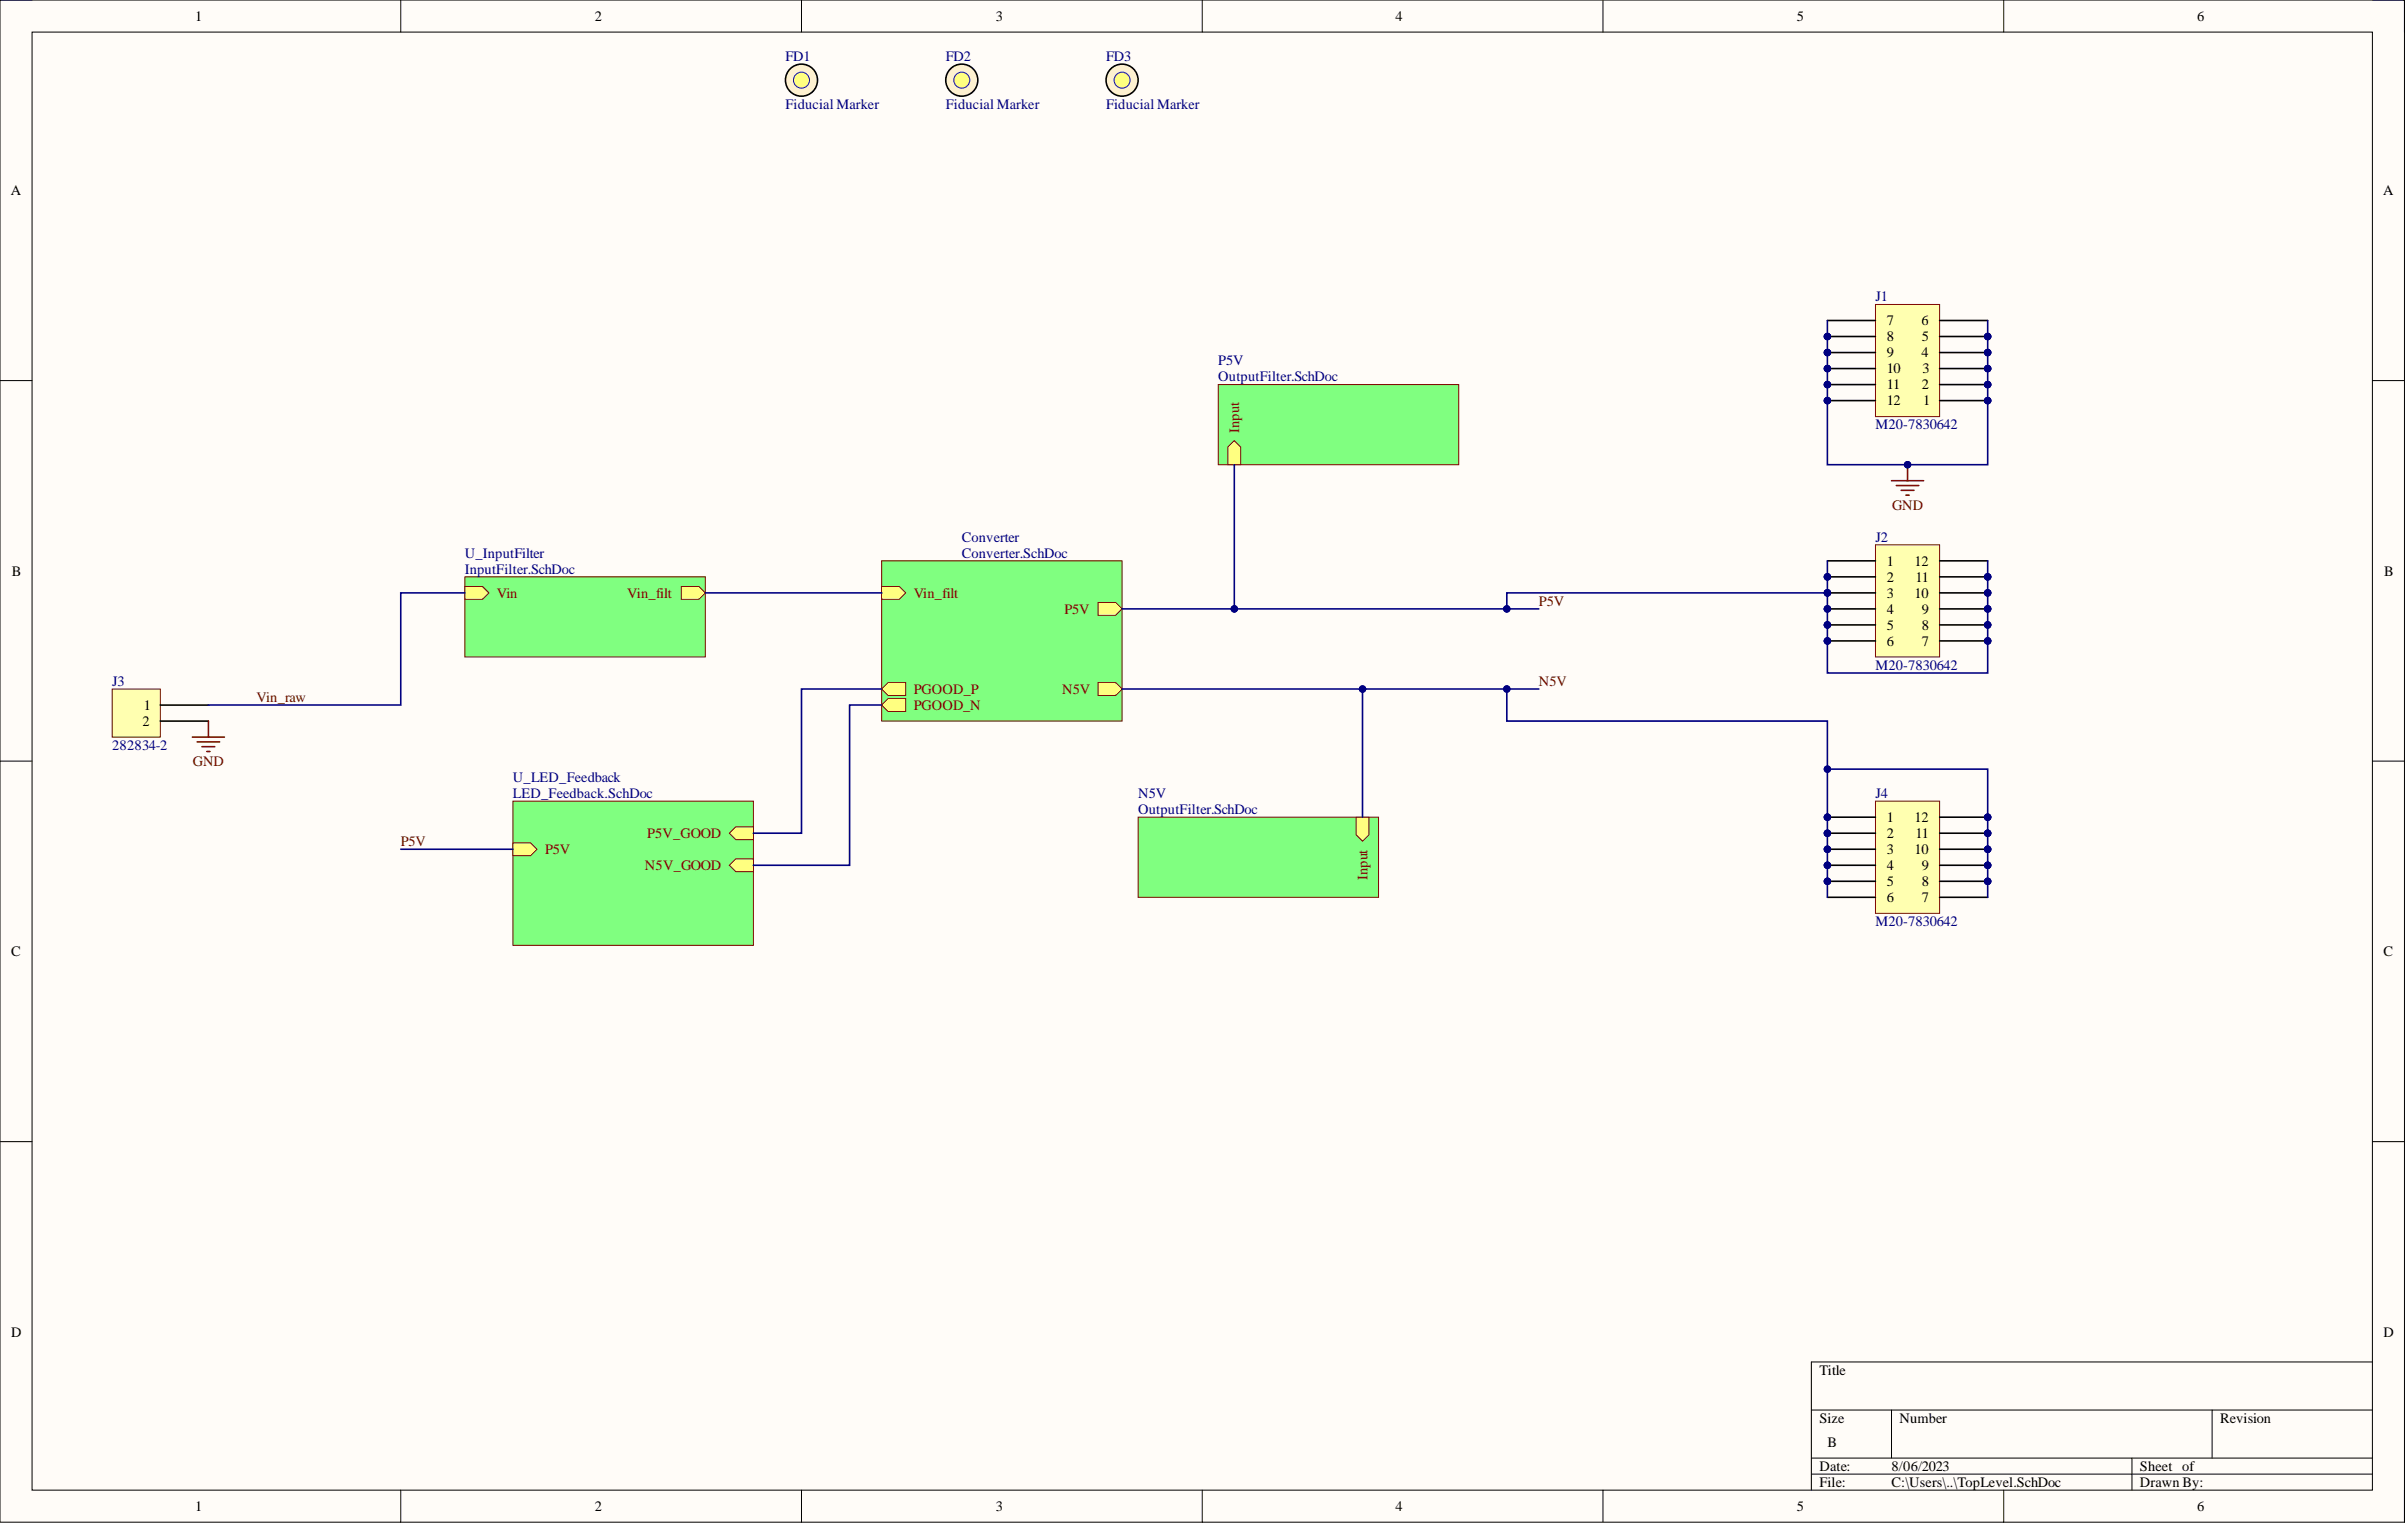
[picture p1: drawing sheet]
<svg xmlns="http://www.w3.org/2000/svg" width="381mm" height="241mm" viewBox="0 0 381 241" stroke-linecap="round" stroke-linejoin="round" font-family="sans-serif">
<defs><g id="words">
<g font-size="2.3">
<text x="30.9" y="3.3">1</text>
<text x="94.1" y="3.3">2</text>
<text x="157.6" y="3.3">3</text>
<text x="220.8" y="3.3">4</text>
<text x="284.3" y="3.3">5</text>
<text x="347.6" y="3.3">6</text>
<text x="1.7" y="30.9">A</text>
<text x="377.1" y="30.9">A</text>
<text x="298.5" y="51.5">7</text>
<text x="304" y="51.5">6</text>
<text x="298.5" y="54">8</text>
<text x="298.5" y="56.5">9</text>
<text x="298.5" y="59.1">10</text>
<text x="304" y="56.5">4</text>
<text x="304.1" y="54">5</text>
<text x="304.2" y="59.1">3</text>
<text x="298.5" y="61.6">11</text>
<text x="298.5" y="64.1">12</text>
<text x="304.1" y="61.6">2</text>
<text x="304.3" y="64.1">1</text>
<text x="298.5" y="89.5">1</text>
<text x="302.9" y="89.5">12</text>
<text x="1.9" y="91.1">B</text>
<text x="298.5" y="92">2</text>
<text x="298.5" y="94.6">3</text>
<text x="302.9" y="94.6">10</text>
<text x="303.1" y="92">11</text>
<text x="377.2" y="91.1">B</text>
<text x="298.5" y="97.1">4</text>
<text x="298.5" y="99.6">5</text>
<text x="304.1" y="99.6">8</text>
<text x="304.1" y="97.1">9</text>
<text x="298.5" y="102.2">6</text>
<text x="304.1" y="102.2">7</text>
<text x="22.7" y="112.3">1</text>
<text x="22.6" y="114.9">2</text>
<text x="298.5" y="130.1">1</text>
<text x="302.9" y="130.1">12</text>
<text x="298.5" y="137.7">4</text>
<text x="298.5" y="132.6">2</text>
<text x="298.5" y="135.1">3</text>
<text x="302.9" y="135.1">10</text>
<text x="303.1" y="132.6">11</text>
<text x="304.1" y="137.7">9</text>
<text x="298.5" y="140.2">5</text>
<text x="298.5" y="142.7">6</text>
<text x="304.1" y="142.7">7</text>
<text x="304.1" y="140.2">8</text>
<text x="1.8" y="151.3">C</text>
<text x="377.1" y="151.3">C</text>
<text x="1.8" y="211.5">D</text>
<text x="377.1" y="211.5">D</text>
<text x="287.9" y="217.5">Title</text>
<text x="287.9" y="225.1">Size</text>
<text x="300.5" y="225.1">Number</text>
<text x="351.3" y="225.1">Revision</text>
<text x="287.9" y="232.7">Date:</text>
<text x="289.1" y="228.9">B</text>
<text x="299.3" y="232.7">8/06/2023</text>
<text x="338.6" y="232.7">Sheet of</text>
<text x="30.9" y="239.1">1</text>
<text x="94.1" y="239.1">2</text>
<text x="157.6" y="239.1">3</text>
<text x="220.8" y="239.1">4</text>
<text x="284.3" y="239.1">5</text>
<text x="287.9" y="235.3">File:</text>
<text x="299.3" y="235.3">C:\Users\..\TopLevel.SchDoc</text>
<text x="338.6" y="235.3">Drawn By:</text>
<text x="347.6" y="239.1">6</text>
</g>
<g font-size="2.3" fill="#000080">
<text x="124.3" y="9.6">FD1</text>
<text x="149.6" y="9.6">FD2</text>
<text x="175" y="9.6">FD3</text>
<text x="124.3" y="17.2">Fiducial Marker</text>
<text x="149.6" y="17.2">Fiducial Marker</text>
<text x="175" y="17.2">Fiducial Marker</text>
<text x="296.7" y="47.7">J1</text>
<text x="192.8" y="57.8">P5V</text>
<text x="192.8" y="60.3">OutputFilter.SchDoc</text>
<text x="296.7" y="68">M20-7830642</text>
<text x="73.6" y="88.2">U_InputFilter</text>
<text x="152.2" y="85.7">Converter</text>
<text x="152.2" y="88.2">Converter.SchDoc</text>
<text x="296.7" y="85.7">J2</text>
<text x="73.6" y="90.8">InputFilter.SchDoc</text>
<text x="296.7" y="106">M20-7830642</text>
<text x="17.8" y="108.5">J3</text>
<text x="17.8" y="118.7">282834-2</text>
<text x="81.2" y="123.7">U_LED_Feedback</text>
<text x="81.2" y="126.3">LED_Feedback.SchDoc</text>
<text x="180.1" y="126.3">N5V</text>
<text x="180.1" y="128.8">OutputFilter.SchDoc</text>
<text x="296.7" y="126.3">J4</text>
<text x="296.7" y="146.5">M20-7830642</text>
</g>
<g font-size="2.3" fill="#800000">
<text x="196.1" y="68.5" transform="rotate(-90 196.1 68.5)">Input</text>
<text x="299.4" y="80.6">GND</text>
<text x="78.6" y="94.6">Vin</text>
<text x="99.3" y="94.6">Vin_filt</text>
<text x="144.6" y="94.6">Vin_filt</text>
<text x="243.5" y="95.8">P5V</text>
<text x="168.4" y="97.1">P5V</text>
<text x="40.6" y="111.1">Vin_raw</text>
<text x="144.6" y="109.8">PGOOD_P</text>
<text x="144.6" y="112.3">PGOOD_N</text>
<text x="168.1" y="109.8">N5V</text>
<text x="243.5" y="108.5">N5V</text>
<text x="30.5" y="121.2">GND</text>
<text x="63.4" y="133.9">P5V</text>
<text x="86.2" y="135.1">P5V</text>
<text x="102" y="137.7">N5V_GOOD</text>
<text x="102.4" y="132.6">P5V_GOOD</text>
<text x="216.3" y="139.2" transform="rotate(-90 216.3 139.2)">Input</text>
</g>
</g></defs>
<path d="M0 0h380.4v240.9h-380.4z" fill-rule="evenodd" fill="#fffcf8"/>
<path d="M0 0h380.4v240.9h-380.4z" fill="none" stroke="#000" stroke-width=".16"/>
<path d="M5.1 5.1h370.3v230.7h-370.3z" fill-rule="evenodd" fill="#fffcf8"/>
<g fill="none" stroke="#000" stroke-width=".16">
<path d="M0 0h5.1M5.1 5.1h370.3v230.7h-370.3zM63.4 0v5.1M126.8 0v5.1M190.2 0v5.1M253.6 0v5.1M317 0v5.1M375.4 0h5v5.1M0 60.2h5.1M375.4 60.2h5M0 120.4h5.1M375.4 120.4h5"/>
<path d="M0 180.6h5.1M375.4 180.6h5M375.4 215.5h-88.8v20.3M63.4 235.8v5.1M126.8 235.8v5.1M190.2 235.8v5.1M253.6 235.8v5.1M286.6 223.1h88.8M286.6 230.7h88.8M286.6 233.2h88.8M299.3 223.1v7.6M317 235.8v5.1"/>
<path d="M337.3 230.7v5.1M350 223.1v7.6M380.4 235.8v5.1"/>
</g>
<path d="M139.5 88.7h38v25.4h-38z" fill-rule="evenodd" fill="#80ff80"/>
<path d="M139.5 88.7h38v25.4h-38z" fill="none" stroke="#800000" stroke-width=".16"/>
<path d="M139.5 109l1-1h2.8v2h-2.8z" fill-rule="evenodd" fill="#ffff80"/>
<path d="M139.5 109l1-1h2.8v2h-2.8z" fill="none" stroke="#800000" stroke-width=".16"/>
<path d="M173.7 108h2.8l1 1-1 1h-2.8z" fill-rule="evenodd" fill="#ffff80"/>
<path d="M173.7 108h2.8l1 1-1 1h-2.8z" fill="none" stroke="#800000" stroke-width=".16"/>
<path d="M139.5 92.8h2.8l1 1-1 1h-2.8z" fill-rule="evenodd" fill="#ffff80"/>
<path d="M139.5 92.8h2.8l1 1-1 1h-2.8z" fill="none" stroke="#800000" stroke-width=".16"/>
<path d="M173.7 95.3h2.8l1 1-1 1.1h-2.8z" fill-rule="evenodd" fill="#ffff80"/>
<path d="M173.7 95.3h2.8l1 1-1 1.1h-2.8z" fill="none" stroke="#800000" stroke-width=".16"/>
<path d="M139.5 111.6l1-1.1h2.8v2.1h-2.8z" fill-rule="evenodd" fill="#ffff80"/>
<path d="M139.5 111.6l1-1.1h2.8v2.1h-2.8z" fill="none" stroke="#800000" stroke-width=".16"/>
<path d="M73.6 91.3h38v12.7h-38z" fill-rule="evenodd" fill="#80ff80"/>
<path d="M73.6 91.3h38v12.7h-38z" fill="none" stroke="#800000" stroke-width=".16"/>
<path d="M73.6 92.8h2.7l1.1 1-1.1 1h-2.7z" fill-rule="evenodd" fill="#ffff80"/>
<path d="M73.6 92.8h2.7l1.1 1-1.1 1h-2.7z" fill="none" stroke="#800000" stroke-width=".16"/>
<path d="M107.8 92.8h2.8l1 1-1 1h-2.8z" fill-rule="evenodd" fill="#ffff80"/>
<path d="M107.8 92.8h2.8l1 1-1 1h-2.8z" fill="none" stroke="#800000" stroke-width=".16"/>
<path d="M192.8 60.9h38v12.6h-38z" fill-rule="evenodd" fill="#80ff80"/>
<path d="M192.8 60.9h38v12.6h-38z" fill="none" stroke="#800000" stroke-width=".16"/>
<path d="M194.3 70.7l1-1 1 1v2.8h-2z" fill-rule="evenodd" fill="#ffff80"/>
<path d="M194.3 70.7l1-1 1 1v2.8h-2z" fill="none" stroke="#800000" stroke-width=".16"/>
<path d="M180.1 129.3h38v12.7h-38z" fill-rule="evenodd" fill="#80ff80"/>
<path d="M180.1 129.3h38v12.7h-38z" fill="none" stroke="#800000" stroke-width=".16"/>
<path d="M214.6 129.3h2v2.8l-1 1-1-1z" fill-rule="evenodd" fill="#ffff80"/>
<path d="M214.6 129.3h2v2.8l-1 1-1-1z" fill="none" stroke="#800000" stroke-width=".16"/>
<path d="M81.2 126.8h38v22.8h-38z" fill-rule="evenodd" fill="#80ff80"/>
<path d="M81.2 126.8h38v22.8h-38z" fill="none" stroke="#800000" stroke-width=".16"/>
<path d="M81.2 133.4h2.8l1 1-1 1h-2.8z" fill-rule="evenodd" fill="#ffff80"/>
<path d="M81.2 133.4h2.8l1 1-1 1h-2.8z" fill="none" stroke="#800000" stroke-width=".16"/>
<path d="M115.4 131.8l1-1h2.8v2.1h-2.8z" fill-rule="evenodd" fill="#ffff80"/>
<path d="M115.4 131.8l1-1h2.8v2.1h-2.8z" fill="none" stroke="#800000" stroke-width=".16"/>
<path d="M115.4 136.9l1-1h2.8v2h-2.8z" fill-rule="evenodd" fill="#ffff80"/>
<path d="M115.4 136.9l1-1h2.8v2h-2.8z" fill="none" stroke="#800000" stroke-width=".16"/>
<path d="M195.3 96.3h48.2" fill="none" stroke="#000080" stroke-width=".25"/>
<circle cx="195.3" cy="96.3" r=".51" fill="#000080"/>
<circle cx="195.3" cy="96.3" r=".51" fill="none" stroke="#000080" stroke-width=".16"/>
<circle cx="238.4" cy="96.3" r=".51" fill="#000080"/>
<circle cx="238.4" cy="96.3" r=".51" fill="none" stroke="#000080" stroke-width=".16"/>
<path d="M215.6 109h27.9" fill="none" stroke="#000080" stroke-width=".25"/>
<circle cx="238.4" cy="109" r=".51" fill="#000080"/>
<circle cx="238.4" cy="109" r=".51" fill="none" stroke="#000080" stroke-width=".16"/>
<circle cx="215.6" cy="109" r=".51" fill="#000080"/>
<circle cx="215.6" cy="109" r=".51" fill="none" stroke="#000080" stroke-width=".16"/>
<path d="M195.3 73.5v22.8h-17.8M111.6 93.8h27.9" fill="none" stroke="#000080" stroke-width=".25"/>
<circle cx="195.3" cy="96.3" r=".51" fill="#000080"/>
<circle cx="195.3" cy="96.3" r=".51" fill="none" stroke="#000080" stroke-width=".16"/>
<path d="M177.5 109h38.1v20.3" fill="none" stroke="#000080" stroke-width=".25"/>
<circle cx="215.6" cy="109" r=".51" fill="#000080"/>
<circle cx="215.6" cy="109" r=".51" fill="none" stroke="#000080" stroke-width=".16"/>
<path d="M139.5 109h-12.7v22.8h-7.6M139.5 111.6h-5.1v25.3h-15.2" fill="none" stroke="#000080" stroke-width=".25"/>
<circle cx="314.5" cy="55.8" r=".51" fill="#000080"/>
<circle cx="314.5" cy="55.8" r=".51" fill="none" stroke="#000080" stroke-width=".16"/>
<circle cx="314.5" cy="63.4" r=".51" fill="#000080"/>
<circle cx="314.5" cy="63.4" r=".51" fill="none" stroke="#000080" stroke-width=".16"/>
<circle cx="314.5" cy="60.9" r=".51" fill="#000080"/>
<circle cx="314.5" cy="60.9" r=".51" fill="none" stroke="#000080" stroke-width=".16"/>
<circle cx="314.5" cy="58.3" r=".51" fill="#000080"/>
<circle cx="314.5" cy="58.3" r=".51" fill="none" stroke="#000080" stroke-width=".16"/>
<circle cx="314.5" cy="53.2" r=".51" fill="#000080"/>
<circle cx="314.5" cy="53.2" r=".51" fill="none" stroke="#000080" stroke-width=".16"/>
<circle cx="289.1" cy="53.2" r=".51" fill="#000080"/>
<circle cx="289.1" cy="53.2" r=".51" fill="none" stroke="#000080" stroke-width=".16"/>
<circle cx="289.1" cy="55.8" r=".51" fill="#000080"/>
<circle cx="289.1" cy="55.8" r=".51" fill="none" stroke="#000080" stroke-width=".16"/>
<circle cx="289.1" cy="58.3" r=".51" fill="#000080"/>
<circle cx="289.1" cy="58.3" r=".51" fill="none" stroke="#000080" stroke-width=".16"/>
<circle cx="289.1" cy="60.9" r=".51" fill="#000080"/>
<circle cx="289.1" cy="60.9" r=".51" fill="none" stroke="#000080" stroke-width=".16"/>
<circle cx="289.1" cy="63.4" r=".51" fill="#000080"/>
<circle cx="289.1" cy="63.4" r=".51" fill="none" stroke="#000080" stroke-width=".16"/>
<path d="M296.7 48.2h10.2v17.7h-10.2z" fill-rule="evenodd" fill="#ffffb0"/>
<path d="M296.7 48.2h10.2v17.7h-10.2z" fill="none" stroke="#800000" stroke-width=".16"/>
<path d="M306.9 55.8h7.6" fill="none" stroke="#000" stroke-width=".25"/>
<circle cx="314.5" cy="55.8" r=".51" fill="#000080"/>
<circle cx="314.5" cy="55.8" r=".51" fill="none" stroke="#000080" stroke-width=".16"/>
<path d="M306.9 63.4h7.6" fill="none" stroke="#000" stroke-width=".25"/>
<circle cx="314.5" cy="63.4" r=".51" fill="#000080"/>
<circle cx="314.5" cy="63.4" r=".51" fill="none" stroke="#000080" stroke-width=".16"/>
<path d="M306.9 60.9h7.6" fill="none" stroke="#000" stroke-width=".25"/>
<circle cx="314.5" cy="60.9" r=".51" fill="#000080"/>
<circle cx="314.5" cy="60.9" r=".51" fill="none" stroke="#000080" stroke-width=".16"/>
<path d="M306.9 58.3h7.6" fill="none" stroke="#000" stroke-width=".25"/>
<circle cx="314.5" cy="58.3" r=".51" fill="#000080"/>
<circle cx="314.5" cy="58.3" r=".51" fill="none" stroke="#000080" stroke-width=".16"/>
<path d="M306.9 53.2h7.6" fill="none" stroke="#000" stroke-width=".25"/>
<circle cx="314.5" cy="53.2" r=".51" fill="#000080"/>
<circle cx="314.5" cy="53.2" r=".51" fill="none" stroke="#000080" stroke-width=".16"/>
<path d="M289.1 50.7h7.6M289.1 53.2h7.6M306.9 50.7h7.6" fill="none" stroke="#000" stroke-width=".25"/>
<circle cx="289.1" cy="53.2" r=".51" fill="#000080"/>
<circle cx="289.1" cy="53.2" r=".51" fill="none" stroke="#000080" stroke-width=".16"/>
<path d="M289.1 55.8h7.6" fill="none" stroke="#000" stroke-width=".25"/>
<circle cx="289.1" cy="55.8" r=".51" fill="#000080"/>
<circle cx="289.1" cy="55.8" r=".51" fill="none" stroke="#000080" stroke-width=".16"/>
<path d="M289.1 58.3h7.6" fill="none" stroke="#000" stroke-width=".25"/>
<circle cx="289.1" cy="58.3" r=".51" fill="#000080"/>
<circle cx="289.1" cy="58.3" r=".51" fill="none" stroke="#000080" stroke-width=".16"/>
<path d="M289.1 60.9h7.6" fill="none" stroke="#000" stroke-width=".25"/>
<circle cx="289.1" cy="60.9" r=".51" fill="#000080"/>
<circle cx="289.1" cy="60.9" r=".51" fill="none" stroke="#000080" stroke-width=".16"/>
<path d="M289.1 63.4h7.6" fill="none" stroke="#000" stroke-width=".25"/>
<circle cx="289.1" cy="63.4" r=".51" fill="#000080"/>
<circle cx="289.1" cy="63.4" r=".51" fill="none" stroke="#000080" stroke-width=".16"/>
<circle cx="289.1" cy="96.3" r=".51" fill="#000080"/>
<circle cx="289.1" cy="96.3" r=".51" fill="none" stroke="#000080" stroke-width=".16"/>
<circle cx="289.1" cy="91.3" r=".51" fill="#000080"/>
<circle cx="289.1" cy="91.3" r=".51" fill="none" stroke="#000080" stroke-width=".16"/>
<circle cx="289.1" cy="93.8" r=".51" fill="#000080"/>
<circle cx="289.1" cy="93.8" r=".51" fill="none" stroke="#000080" stroke-width=".16"/>
<circle cx="289.1" cy="98.9" r=".51" fill="#000080"/>
<circle cx="289.1" cy="98.9" r=".51" fill="none" stroke="#000080" stroke-width=".16"/>
<circle cx="289.1" cy="101.4" r=".51" fill="#000080"/>
<circle cx="289.1" cy="101.4" r=".51" fill="none" stroke="#000080" stroke-width=".16"/>
<circle cx="314.5" cy="101.4" r=".51" fill="#000080"/>
<circle cx="314.5" cy="101.4" r=".51" fill="none" stroke="#000080" stroke-width=".16"/>
<circle cx="314.5" cy="98.9" r=".51" fill="#000080"/>
<circle cx="314.5" cy="98.9" r=".51" fill="none" stroke="#000080" stroke-width=".16"/>
<circle cx="314.5" cy="96.3" r=".51" fill="#000080"/>
<circle cx="314.5" cy="96.3" r=".51" fill="none" stroke="#000080" stroke-width=".16"/>
<circle cx="314.5" cy="93.8" r=".51" fill="#000080"/>
<circle cx="314.5" cy="93.8" r=".51" fill="none" stroke="#000080" stroke-width=".16"/>
<circle cx="314.5" cy="91.3" r=".51" fill="#000080"/>
<circle cx="314.5" cy="91.3" r=".51" fill="none" stroke="#000080" stroke-width=".16"/>
<path d="M296.7 86.2h10.2v17.8h-10.2z" fill-rule="evenodd" fill="#ffffb0"/>
<path d="M296.7 86.2h10.2v17.8h-10.2z" fill="none" stroke="#800000" stroke-width=".16"/>
<path d="M289.1 96.3h7.6" fill="none" stroke="#000" stroke-width=".25"/>
<circle cx="289.1" cy="96.3" r=".51" fill="#000080"/>
<circle cx="289.1" cy="96.3" r=".51" fill="none" stroke="#000080" stroke-width=".16"/>
<path d="M289.1 88.7h7.6M289.1 91.3h7.6" fill="none" stroke="#000" stroke-width=".25"/>
<circle cx="289.1" cy="91.3" r=".51" fill="#000080"/>
<circle cx="289.1" cy="91.3" r=".51" fill="none" stroke="#000080" stroke-width=".16"/>
<path d="M289.1 93.8h7.6" fill="none" stroke="#000" stroke-width=".25"/>
<circle cx="289.1" cy="93.8" r=".51" fill="#000080"/>
<circle cx="289.1" cy="93.8" r=".51" fill="none" stroke="#000080" stroke-width=".16"/>
<path d="M289.1 98.9h7.6" fill="none" stroke="#000" stroke-width=".25"/>
<circle cx="289.1" cy="98.9" r=".51" fill="#000080"/>
<circle cx="289.1" cy="98.9" r=".51" fill="none" stroke="#000080" stroke-width=".16"/>
<path d="M289.1 101.4h7.6" fill="none" stroke="#000" stroke-width=".25"/>
<circle cx="289.1" cy="101.4" r=".51" fill="#000080"/>
<circle cx="289.1" cy="101.4" r=".51" fill="none" stroke="#000080" stroke-width=".16"/>
<path d="M306.9 101.4h7.6" fill="none" stroke="#000" stroke-width=".25"/>
<circle cx="314.5" cy="101.4" r=".51" fill="#000080"/>
<circle cx="314.5" cy="101.4" r=".51" fill="none" stroke="#000080" stroke-width=".16"/>
<path d="M306.9 98.9h7.6" fill="none" stroke="#000" stroke-width=".25"/>
<circle cx="314.5" cy="98.9" r=".51" fill="#000080"/>
<circle cx="314.5" cy="98.9" r=".51" fill="none" stroke="#000080" stroke-width=".16"/>
<path d="M306.9 96.3h7.6" fill="none" stroke="#000" stroke-width=".25"/>
<circle cx="314.5" cy="96.3" r=".51" fill="#000080"/>
<circle cx="314.5" cy="96.3" r=".51" fill="none" stroke="#000080" stroke-width=".16"/>
<path d="M306.9 93.8h7.6" fill="none" stroke="#000" stroke-width=".25"/>
<circle cx="314.5" cy="93.8" r=".51" fill="#000080"/>
<circle cx="314.5" cy="93.8" r=".51" fill="none" stroke="#000080" stroke-width=".16"/>
<path d="M306.9 91.3h7.6" fill="none" stroke="#000" stroke-width=".25"/>
<circle cx="314.5" cy="91.3" r=".51" fill="#000080"/>
<circle cx="314.5" cy="91.3" r=".51" fill="none" stroke="#000080" stroke-width=".16"/>
<path d="M306.9 88.7h7.6" fill="none" stroke="#000" stroke-width=".25"/>
<circle cx="289.1" cy="136.9" r=".51" fill="#000080"/>
<circle cx="289.1" cy="136.9" r=".51" fill="none" stroke="#000080" stroke-width=".16"/>
<circle cx="289.1" cy="129.3" r=".51" fill="#000080"/>
<circle cx="289.1" cy="129.3" r=".51" fill="none" stroke="#000080" stroke-width=".16"/>
<circle cx="289.1" cy="131.8" r=".51" fill="#000080"/>
<circle cx="289.1" cy="131.8" r=".51" fill="none" stroke="#000080" stroke-width=".16"/>
<circle cx="289.1" cy="134.4" r=".51" fill="#000080"/>
<circle cx="289.1" cy="134.4" r=".51" fill="none" stroke="#000080" stroke-width=".16"/>
<circle cx="289.1" cy="139.4" r=".51" fill="#000080"/>
<circle cx="289.1" cy="139.4" r=".51" fill="none" stroke="#000080" stroke-width=".16"/>
<circle cx="314.5" cy="139.4" r=".51" fill="#000080"/>
<circle cx="314.5" cy="139.4" r=".51" fill="none" stroke="#000080" stroke-width=".16"/>
<circle cx="314.5" cy="136.9" r=".51" fill="#000080"/>
<circle cx="314.5" cy="136.9" r=".51" fill="none" stroke="#000080" stroke-width=".16"/>
<circle cx="314.5" cy="134.4" r=".51" fill="#000080"/>
<circle cx="314.5" cy="134.4" r=".51" fill="none" stroke="#000080" stroke-width=".16"/>
<circle cx="314.5" cy="131.8" r=".51" fill="#000080"/>
<circle cx="314.5" cy="131.8" r=".51" fill="none" stroke="#000080" stroke-width=".16"/>
<circle cx="314.5" cy="129.3" r=".51" fill="#000080"/>
<circle cx="314.5" cy="129.3" r=".51" fill="none" stroke="#000080" stroke-width=".16"/>
<path d="M296.7 126.8h10.2v17.7h-10.2z" fill-rule="evenodd" fill="#ffffb0"/>
<path d="M296.7 126.8h10.2v17.7h-10.2z" fill="none" stroke="#800000" stroke-width=".16"/>
<path d="M289.1 136.9h7.6" fill="none" stroke="#000" stroke-width=".25"/>
<circle cx="289.1" cy="136.9" r=".51" fill="#000080"/>
<circle cx="289.1" cy="136.9" r=".51" fill="none" stroke="#000080" stroke-width=".16"/>
<path d="M289.1 129.3h7.6" fill="none" stroke="#000" stroke-width=".25"/>
<circle cx="289.1" cy="129.3" r=".51" fill="#000080"/>
<circle cx="289.1" cy="129.3" r=".51" fill="none" stroke="#000080" stroke-width=".16"/>
<path d="M289.1 131.8h7.6" fill="none" stroke="#000" stroke-width=".25"/>
<circle cx="289.1" cy="131.8" r=".51" fill="#000080"/>
<circle cx="289.1" cy="131.8" r=".51" fill="none" stroke="#000080" stroke-width=".16"/>
<path d="M289.1 134.4h7.6" fill="none" stroke="#000" stroke-width=".25"/>
<circle cx="289.1" cy="134.4" r=".51" fill="#000080"/>
<circle cx="289.1" cy="134.4" r=".51" fill="none" stroke="#000080" stroke-width=".16"/>
<path d="M289.1 139.4h7.6" fill="none" stroke="#000" stroke-width=".25"/>
<circle cx="289.1" cy="139.4" r=".51" fill="#000080"/>
<circle cx="289.1" cy="139.4" r=".51" fill="none" stroke="#000080" stroke-width=".16"/>
<path d="M306.9 139.4h7.6M289.1 142h7.6M306.9 142h7.6" fill="none" stroke="#000" stroke-width=".25"/>
<circle cx="314.5" cy="139.4" r=".51" fill="#000080"/>
<circle cx="314.5" cy="139.4" r=".51" fill="none" stroke="#000080" stroke-width=".16"/>
<path d="M306.9 136.9h7.6" fill="none" stroke="#000" stroke-width=".25"/>
<circle cx="314.5" cy="136.9" r=".51" fill="#000080"/>
<circle cx="314.5" cy="136.9" r=".51" fill="none" stroke="#000080" stroke-width=".16"/>
<path d="M306.9 134.4h7.6" fill="none" stroke="#000" stroke-width=".25"/>
<circle cx="314.5" cy="134.4" r=".51" fill="#000080"/>
<circle cx="314.5" cy="134.4" r=".51" fill="none" stroke="#000080" stroke-width=".16"/>
<path d="M306.9 131.8h7.6" fill="none" stroke="#000" stroke-width=".25"/>
<circle cx="314.5" cy="131.8" r=".51" fill="#000080"/>
<circle cx="314.5" cy="131.8" r=".51" fill="none" stroke="#000080" stroke-width=".16"/>
<path d="M306.9 129.3h7.6" fill="none" stroke="#000" stroke-width=".25"/>
<circle cx="314.5" cy="129.3" r=".51" fill="#000080"/>
<circle cx="314.5" cy="129.3" r=".51" fill="none" stroke="#000080" stroke-width=".16"/>
<path d="M289.1 142v-20.3h25.4v20.3" fill="none" stroke="#000080" stroke-width=".25"/>
<circle cx="314.5" cy="139.4" r=".51" fill="#000080"/>
<circle cx="314.5" cy="139.4" r=".51" fill="none" stroke="#000080" stroke-width=".16"/>
<circle cx="314.5" cy="136.9" r=".51" fill="#000080"/>
<circle cx="314.5" cy="136.9" r=".51" fill="none" stroke="#000080" stroke-width=".16"/>
<circle cx="314.5" cy="134.4" r=".51" fill="#000080"/>
<circle cx="314.5" cy="134.4" r=".51" fill="none" stroke="#000080" stroke-width=".16"/>
<circle cx="314.5" cy="131.8" r=".51" fill="#000080"/>
<circle cx="314.5" cy="131.8" r=".51" fill="none" stroke="#000080" stroke-width=".16"/>
<circle cx="314.5" cy="129.3" r=".51" fill="#000080"/>
<circle cx="314.5" cy="129.3" r=".51" fill="none" stroke="#000080" stroke-width=".16"/>
<circle cx="289.1" cy="121.7" r=".51" fill="#000080"/>
<circle cx="289.1" cy="121.7" r=".51" fill="none" stroke="#000080" stroke-width=".16"/>
<circle cx="289.1" cy="129.3" r=".51" fill="#000080"/>
<circle cx="289.1" cy="129.3" r=".51" fill="none" stroke="#000080" stroke-width=".16"/>
<circle cx="289.1" cy="131.8" r=".51" fill="#000080"/>
<circle cx="289.1" cy="131.8" r=".51" fill="none" stroke="#000080" stroke-width=".16"/>
<circle cx="289.1" cy="134.4" r=".51" fill="#000080"/>
<circle cx="289.1" cy="134.4" r=".51" fill="none" stroke="#000080" stroke-width=".16"/>
<circle cx="289.1" cy="136.9" r=".51" fill="#000080"/>
<circle cx="289.1" cy="136.9" r=".51" fill="none" stroke="#000080" stroke-width=".16"/>
<circle cx="289.1" cy="139.4" r=".51" fill="#000080"/>
<circle cx="289.1" cy="139.4" r=".51" fill="none" stroke="#000080" stroke-width=".16"/>
<path d="M238.4 109v5.1h50.7v7.6" fill="none" stroke="#000080" stroke-width=".25"/>
<circle cx="289.1" cy="121.7" r=".51" fill="#000080"/>
<circle cx="289.1" cy="121.7" r=".51" fill="none" stroke="#000080" stroke-width=".16"/>
<circle cx="238.4" cy="109" r=".51" fill="#000080"/>
<circle cx="238.4" cy="109" r=".51" fill="none" stroke="#000080" stroke-width=".16"/>
<path d="M289.1 93.8h-50.7v2.5" fill="none" stroke="#000080" stroke-width=".25"/>
<circle cx="289.1" cy="93.8" r=".51" fill="#000080"/>
<circle cx="289.1" cy="93.8" r=".51" fill="none" stroke="#000080" stroke-width=".16"/>
<circle cx="238.4" cy="96.3" r=".51" fill="#000080"/>
<circle cx="238.4" cy="96.3" r=".51" fill="none" stroke="#000080" stroke-width=".16"/>
<path d="M289.1 50.7v22.8h25.4v-22.8" fill="none" stroke="#000080" stroke-width=".25"/>
<circle cx="314.5" cy="53.2" r=".51" fill="#000080"/>
<circle cx="314.5" cy="53.2" r=".51" fill="none" stroke="#000080" stroke-width=".16"/>
<circle cx="314.5" cy="55.8" r=".51" fill="#000080"/>
<circle cx="314.5" cy="55.8" r=".51" fill="none" stroke="#000080" stroke-width=".16"/>
<circle cx="314.5" cy="58.3" r=".51" fill="#000080"/>
<circle cx="314.5" cy="58.3" r=".51" fill="none" stroke="#000080" stroke-width=".16"/>
<circle cx="314.5" cy="60.9" r=".51" fill="#000080"/>
<circle cx="314.5" cy="60.9" r=".51" fill="none" stroke="#000080" stroke-width=".16"/>
<circle cx="314.5" cy="63.4" r=".51" fill="#000080"/>
<circle cx="314.5" cy="63.4" r=".51" fill="none" stroke="#000080" stroke-width=".16"/>
<circle cx="301.8" cy="73.5" r=".51" fill="#000080"/>
<circle cx="301.8" cy="73.5" r=".51" fill="none" stroke="#000080" stroke-width=".16"/>
<circle cx="289.1" cy="63.4" r=".51" fill="#000080"/>
<circle cx="289.1" cy="63.4" r=".51" fill="none" stroke="#000080" stroke-width=".16"/>
<circle cx="289.1" cy="60.9" r=".51" fill="#000080"/>
<circle cx="289.1" cy="60.9" r=".51" fill="none" stroke="#000080" stroke-width=".16"/>
<circle cx="289.1" cy="58.3" r=".51" fill="#000080"/>
<circle cx="289.1" cy="58.3" r=".51" fill="none" stroke="#000080" stroke-width=".16"/>
<circle cx="289.1" cy="55.8" r=".51" fill="#000080"/>
<circle cx="289.1" cy="55.8" r=".51" fill="none" stroke="#000080" stroke-width=".16"/>
<circle cx="289.1" cy="53.2" r=".51" fill="#000080"/>
<circle cx="289.1" cy="53.2" r=".51" fill="none" stroke="#000080" stroke-width=".16"/>
<path d="M299.3 76.1h5.1M300 76.8h3.6M300.8 77.6h2M301.6 78.3h.5M301.8 73.5v2.6" fill="none" stroke="#800000" stroke-width=".25"/>
<circle cx="301.8" cy="73.5" r=".51" fill="#000080"/>
<circle cx="301.8" cy="73.5" r=".51" fill="none" stroke="#000080" stroke-width=".16"/>
<path d="M17.8 109h7.6v7.6h-7.6z" fill-rule="evenodd" fill="#ffffb0"/>
<path d="M17.8 109h7.6v7.6h-7.6z" fill="none" stroke="#800000" stroke-width=".16"/>
<path d="M25.4 111.6h7.6M25.4 114.1h7.6" fill="none" stroke="#000" stroke-width=".25"/>
<path d="M30.4 116.6h5.1M31.2 117.4h3.5M32 118.1h2M32.7 118.9h.5M33 114.1v2.5" fill="none" stroke="#800000" stroke-width=".25"/>
<path d="M73.6 93.8h-10.2v17.8h-30.4M289.1 88.7v17.8h25.4v-17.8M63.4 134.4h17.8" fill="none" stroke="#000080" stroke-width=".25"/>
<circle cx="314.5" cy="91.3" r=".51" fill="#000080"/>
<circle cx="314.5" cy="91.3" r=".51" fill="none" stroke="#000080" stroke-width=".16"/>
<circle cx="314.5" cy="93.8" r=".51" fill="#000080"/>
<circle cx="314.5" cy="93.8" r=".51" fill="none" stroke="#000080" stroke-width=".16"/>
<circle cx="314.5" cy="96.3" r=".51" fill="#000080"/>
<circle cx="314.5" cy="96.3" r=".51" fill="none" stroke="#000080" stroke-width=".16"/>
<circle cx="314.5" cy="98.9" r=".51" fill="#000080"/>
<circle cx="314.5" cy="98.9" r=".51" fill="none" stroke="#000080" stroke-width=".16"/>
<circle cx="314.5" cy="101.4" r=".51" fill="#000080"/>
<circle cx="314.5" cy="101.4" r=".51" fill="none" stroke="#000080" stroke-width=".16"/>
<circle cx="289.1" cy="101.4" r=".51" fill="#000080"/>
<circle cx="289.1" cy="101.4" r=".51" fill="none" stroke="#000080" stroke-width=".16"/>
<circle cx="289.1" cy="98.9" r=".51" fill="#000080"/>
<circle cx="289.1" cy="98.9" r=".51" fill="none" stroke="#000080" stroke-width=".16"/>
<circle cx="289.1" cy="96.3" r=".51" fill="#000080"/>
<circle cx="289.1" cy="96.3" r=".51" fill="none" stroke="#000080" stroke-width=".16"/>
<circle cx="289.1" cy="93.8" r=".51" fill="#000080"/>
<circle cx="289.1" cy="93.8" r=".51" fill="none" stroke="#000080" stroke-width=".16"/>
<circle cx="289.1" cy="91.3" r=".51" fill="#000080"/>
<circle cx="289.1" cy="91.3" r=".51" fill="none" stroke="#000080" stroke-width=".16"/>
<circle cx="126.8" cy="12.7" r="2.54" fill="#fff2cc"/>
<circle cx="126.8" cy="12.7" r="2.54" fill="none" stroke="#000" stroke-width=".25"/>
<circle cx="126.8" cy="12.7" r="1.27" fill="#ffd966"/>
<circle cx="126.8" cy="12.7" r="1.27" fill="none" stroke="#00f" stroke-width=".16"/>
<circle cx="152.2" cy="12.7" r="2.54" fill="#fff2cc"/>
<circle cx="152.2" cy="12.7" r="2.54" fill="none" stroke="#000" stroke-width=".25"/>
<circle cx="152.2" cy="12.7" r="1.27" fill="#ffd966"/>
<circle cx="152.2" cy="12.7" r="1.27" fill="none" stroke="#00f" stroke-width=".16"/>
<circle cx="177.5" cy="12.7" r="2.54" fill="#fff2cc"/>
<circle cx="177.5" cy="12.7" r="2.54" fill="none" stroke="#000" stroke-width=".25"/>
<circle cx="177.5" cy="12.7" r="1.27" fill="#ffd966"/>
<circle cx="177.5" cy="12.7" r="1.27" fill="none" stroke="#00f" stroke-width=".16"/>
<use href="#words"/>
</svg>
